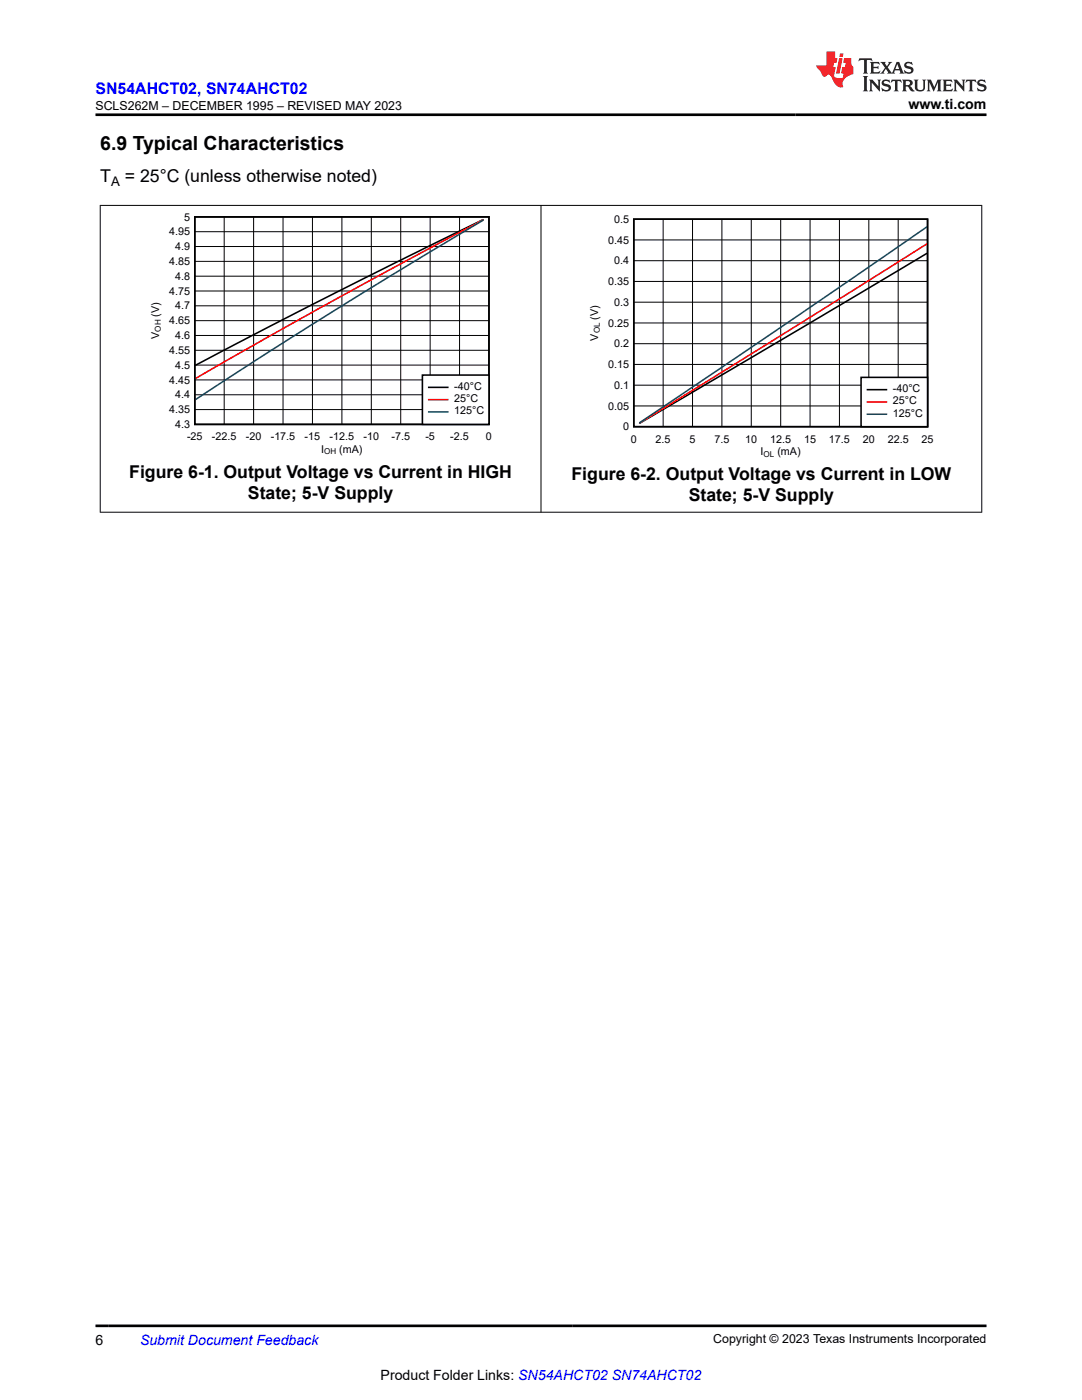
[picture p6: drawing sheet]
<svg xmlns="http://www.w3.org/2000/svg" width="216mm" height="279mm" viewBox="0 0 216 279" stroke-linecap="round" stroke-linejoin="round" font-family="sans-serif">
<defs><g id="words">
<text font-size="3.9" x="20" y="29.9">6.9 Typical Characteristics</text>
<g font-size="3.5">
<text x="20" y="36.4">T</text>
<text x="24.9" y="36.4">= 25°C (unless otherwise noted)</text>
<text x="25.8" y="95.3">Figure 6-1. Output Voltage vs Current in HIGH</text>
<text x="114" y="95.8">Figure 6-2. Output Voltage vs Current in LOW</text>
<text x="49.5" y="99.5">State; 5-V Supply</text>
<text x="137.4" y="100">State; 5-V Supply</text>
</g>
<text font-size="3.2" fill="#00f" x="19" y="18.7">SN54AHCT02, SN74AHCT02</text>
<g font-size="2.8">
<text x="181.3" y="21.8">www.ti.com</text>
<text x="19" y="268.4">6</text>
<text x="76" y="275.3">Product Folder Links: SN54AHCT02 SN74AHCT02</text>
</g>
<text font-size="2.8" fill="#00f" x="27.9" y="268.4">Submit Document Feedback</text>
<text font-size="2.6" x="22.2" y="37.1">A</text>
<g font-size="2.5">
<text x="19" y="21.9">SCLS262M – DECEMBER 1995 – REVISED MAY 2023</text>
<text x="142.3" y="268.1">Copyright © 2023 Texas Instruments Incorporated</text>
</g>
<g font-size="2.1">
<text x="33.7" y="47">4.95</text>
<text x="36.7" y="44">5</text>
<text x="122.5" y="44.5">0.5</text>
<text x="33.7" y="52.9">4.85</text>
<text x="34.9" y="49.9">4.9</text>
<text x="121.3" y="48.6">0.45</text>
<text x="122.5" y="52.8">0.4</text>
<text x="33.7" y="58.8">4.75</text>
<text x="34.9" y="55.8">4.8</text>
<text x="121.3" y="56.9">0.35</text>
<text x="31.7" y="63.2" transform="rotate(-90 31.7 63.2)">(V)</text>
<text x="33.7" y="64.7">4.65</text>
<text x="34.9" y="61.8">4.7</text>
<text x="119.3" y="63.8" transform="rotate(-90 119.3 63.8)">(V)</text>
<text x="121.3" y="65.2">0.25</text>
<text x="122.5" y="61">0.3</text>
<text x="31.7" y="67.6" transform="rotate(-90 31.7 67.6)">V</text>
<text x="33.7" y="70.6">4.55</text>
<text x="34.9" y="67.7">4.6</text>
<text x="119.3" y="68" transform="rotate(-90 119.3 68)">V</text>
<text x="122.5" y="69.3">0.2</text>
<text x="33.7" y="76.5">4.45</text>
<text x="34.9" y="73.6">4.5</text>
<text x="90.6" y="77.8">-40°C</text>
<text x="121.3" y="73.5">0.15</text>
<text x="122.5" y="77.6">0.1</text>
<text x="33.7" y="82.5">4.35</text>
<text x="34.9" y="79.5">4.4</text>
<text x="90.6" y="80.2">25°C</text>
<text x="90.6" y="82.7">125°C</text>
<text x="121.3" y="81.7">0.05</text>
<text x="178.1" y="78.2">-40°C</text>
<text x="178.1" y="80.7">25°C</text>
<text x="178.1" y="83.1">125°C</text>
<text x="34.9" y="85.4">4.3</text>
<text x="37.3" y="87.9">-25</text>
<text x="42.3" y="87.9">-22.5</text>
<text x="49.1" y="87.9">-20</text>
<text x="54" y="87.9">-17.5</text>
<text x="60.8" y="87.9">-15</text>
<text x="65.8" y="87.9">-12.5</text>
<text x="72.5" y="87.9">-10</text>
<text x="78.1" y="87.9">-7.5</text>
<text x="84.9" y="87.9">-5</text>
<text x="89.8" y="87.9">-2.5</text>
<text x="97" y="87.9">0</text>
<text x="124.3" y="85.9">0</text>
<text x="125.9" y="88.3">0</text>
<text x="130.8" y="88.3">2.5</text>
<text x="137.6" y="88.3">5</text>
<text x="142.6" y="88.3">7.5</text>
<text x="148.7" y="88.3">10</text>
<text x="153.7" y="88.3">12.5</text>
<text x="160.4" y="88.3">15</text>
<text x="165.4" y="88.3">17.5</text>
<text x="172.2" y="88.3">20</text>
<text x="177.1" y="88.3">22.5</text>
<text x="183.9" y="88.3">25</text>
<text x="64.1" y="90.3">I</text>
<text x="67.7" y="90.3">(mA)</text>
<text x="151.8" y="90.8">I</text>
<text x="155.1" y="90.8">(mA)</text>
</g>
<g font-size="1.6">
<text x="32.1" y="66.2" transform="rotate(-90 32.1 66.2)">OH</text>
<text x="119.7" y="66.5" transform="rotate(-90 119.7 66.5)">OL</text>
<text x="64.7" y="90.7">OH</text>
<text x="152.4" y="91.1">OL</text>
</g>
</g></defs>
<path d="M38.9 43.3h58.7v41.4h-58.7zM96.4 43.8l-32.9 16.4-24.5 12.7" fill="none" stroke="#000" stroke-width=".31"/>
<g fill="none" stroke="#000" stroke-width=".2">
<path d="M38.9 58.1h58.7M38.9 55.1h58.7M38.9 52.2h58.7M38.9 49.2h58.7M38.9 46.2h58.7M44.7 43.3v41.4M50.6 43.3v41.4M56.5 43.3v41.4M62.3 43.3v41.4M68.2 43.3v41.4M74.1 43.3v41.4M80 43.3v41.4"/>
<path d="M85.8 43.3v41.4M91.7 43.3v41.4M38.9 78.8h58.7M38.9 75.8h58.7M38.9 72.9h58.7M38.9 69.9h58.7M38.9 67h58.7M38.9 64h58.7M38.9 61h58.7M38.9 81.7h58.7"/>
</g>
<path d="M96.4 43.9l-29.4 15.8-28 15.8" fill="none" stroke="#f00" stroke-width=".31"/>
<path d="M96.4 44l-29.4 17.8-15.2 9.6-12.8 8.3" fill="none" stroke="#105465" stroke-width=".31"/>
<path d="M84.3 74.9h13.3v9.8h-13.3z" fill-rule="evenodd" fill="#fff"/>
<path d="M126.5 43.7h58.6v41.5h-58.6zM184.9 50.6l-57.3 33.9M84.3 74.9h13.3v9.8h-13.3zM85.5 77.3h3.9" fill="none" stroke="#000" stroke-width=".31"/>
<path d="M184.9 48.7l-57.3 35.7M85.5 79.8h3.9" fill="none" stroke="#f00" stroke-width=".31"/>
<path d="M184.9 45.3l-26.8 18.4-30.5 20.7M85.5 82.2h3.9" fill="none" stroke="#105465" stroke-width=".31"/>
<g fill="none" stroke="#000" stroke-width=".2">
<path d="M126.5 56.2h58.6M126.5 52h58.6M126.5 47.9h58.6M132.3 43.7v41.5M138.2 43.7v41.5M144 43.7v41.5M149.9 43.7v41.5M155.8 43.7v41.5M161.6 43.7v41.5M167.5 43.7v41.5M173.4 43.7v41.5M179.2 43.7v41.5"/>
<path d="M126.5 76.9h58.6M126.5 72.7h58.6M126.5 68.6h58.6M126.5 64.5h58.6M126.5 60.3h58.6M126.5 81h58.6"/>
</g>
<path d="M171.8 75.3h13.3v9.9h-13.3z" fill-rule="evenodd" fill="#fff"/>
<path d="M171.8 75.3h13.3v9.9h-13.3zM173.1 77.8h3.8" fill="none" stroke="#000" stroke-width=".31"/>
<path d="M173.1 80.2h3.8" fill="none" stroke="#f00" stroke-width=".31"/>
<path d="M173.1 82.7h3.8" fill="none" stroke="#105465" stroke-width=".31"/>
<path d="M19.9 41h176.1M20 40.9v61.4M107.9 40.9v61.4M195.9 40.9v61.4M19.9 102.2h176.1" fill="none" stroke="#000" stroke-width=".2"/>
<path d="M171.5 11.6l-.2 .6 .5-.2h.6v.1v2.2l-.2 .4h1l-.2-.4v-2.2v-.1h.5l.5 .2-.1-.6zM173.6 12.4l.2 .3v1.6l-.2 .4h1.9l.1-.6a1.08 1.08 0 0 1-1.3 .2v-.7h.6l.4 .2v-.7l-.4 .2h-.6v-.5l.2-.2a1 1 0 0 1 1 .3l-.1-.5zM175.7 12.4l.9 1.1-1 1.2h.9l-.2-.2 .5-.8 .4 .8-.2 .2h1.6l-.2-.2 .2-.5h.9l.1 .5-.1 .2h.9l-.2-.4-.8-1.9h-.5l-.9 2.1-.9-1.1 .9-1h-.8l.2 .2-.4 .6-.4-.6 .2-.2zM179 12.8l.4 1h-.7zM180.7 12.5a.65 .65 0 0 0-.2 .7 .65 .65 0 0 0 .6 .5l.6 .1 .1 .3a.79 .79 0 0 1-.7 .4 .79 .79 0 0 1-.7-.5l.1 .7 .2-.1a.93 .93 0 0 0 1.1 0 .93 .93 0 0 0 .4-.9 1.46 1.46 0 0 0-1.2-.6l-.1-.3a1.09 1.09 0 0 1 1.2 .2l-.2-.6-.1 .1-.5-.2zM172.2 15.2l.2 .4v2.2l-.2 .4h1l-.2-.4v-2.2l.2-.4zM173.4 15.9l.2 .4v1.5l-.2 .4h.8l-.3-.4 .1-1.3 1.6 1.8v-2l.2-.4h-.7l.1 .2 .1 1.1-1.2-1.3zM176.2 16a.65 .65 0 0 0-.2 .8 .65 .65 0 0 0 .6 .4l.6 .2 .1 .2a.79 .79 0 0 1-.7 .4 .79 .79 0 0 1-.7-.5l.1 .7 .2-.1a.93 .93 0 0 0 1.1 .1 .93 .93 0 0 0 .4-1 1.46 1.46 0 0 0-1.2-.5l-.1-.4a1.09 1.09 0 0 1 1.2 .2l-.1-.6-.2 .1-.5-.1zM177.9 15.9l-.1 .6a.63 .63 0 0 1 .8-.3v1.6l-.3 .4h1l-.2-.4v-1.6a.66 .66 0 0 1 .8 .3l-.1-.6zM180 15.9l.2 .4v1.5l-.2 .4h1l-.2-.2-.1-.7h.5l.1 .2a.79 .79 0 0 0 1.2 .6l-1-.9a.61 .61 0 0 0 .6-.6 .61 .61 0 0 0-.5-.7zM180.8 16.2h.1a.47 .47 0 0 1 .5 .1 .47 .47 0 0 1 .1 .5l-.1 .1-.7 .1zM182.3 15.9l.2 .2a2.27 2.27 0 0 0 .4 2 1.04 1.04 0 0 0 1.7-.7v-1.3l.2-.2h-.8l.2 .4v1.1a.6 .6 0 0 1-.6 .6 .6 .6 0 0 1-.6-.6v-1.1l.3-.4zM184.9 15.9l.2 .4v1.5l-.2 .4h.8l-.3-.4v-1.4l.9 1.9 .9-1.9v1.4l-.3 .4h1l-.2-.4v-1.5l.2-.4h-.8l-.7 1.5-.6-1.5zM188.1 15.9l.2 .4v1.5l-.2 .4h1.9l.1-.6a1.09 1.09 0 0 1-1.3 .2v-.7h.6l.4 .2v-.6l-.4 .2h-.6v-.6l.2-.1a1.01 1.01 0 0 1 1 .3l-.1-.6zM190.2 15.9l.3 .4v1.5l-.3 .4h.8l-.2-.4v-1.3l1.6 1.8v-2l.2-.4h-.7l.2 .2v1.1l-1.2-1.3zM192.8 15.9l-.1 .6a.63 .63 0 0 1 .8-.3v1.6l-.3 .4h1l-.2-.4v-1.6a.66 .66 0 0 1 .8 .3l-.1-.6zM195.2 16a.65 .65 0 0 0-.2 .8 .65 .65 0 0 0 .6 .4l.6 .2 .2 .2a.79 .79 0 0 1-.7 .4 .79 .79 0 0 1-.7-.5l.1 .7 .2-.1a.93 .93 0 0 0 1 .1 .93 .93 0 0 0 .5-1 1.46 1.46 0 0 0-1.3-.5v-.4a1.09 1.09 0 0 1 1.2 .2l-.2-.6-.2 .1-.5-.1z" fill="#231f20"/>
<path d="M164.9 10.3v2.7h-2l.1 .4 .8 1a.95 .95 0 0 0 1 .9 .59 .59 0 0 1 .5-.4 .59 .59 0 0 1 .5 .3l.4 .8a1.59 1.59 0 0 0 2.1 1.4 1.61 1.61 0 0 1 1-2.3l1-.3-.1-1.5a1.59 1.59 0 0 1-.3-1.7h-1.5l-.2 .9h.6l-.2 .9h-.5l-.2 .9v.3l.4 .1-.1 .9h-.7a.73 .73 0 0 1-1-.7l.3-1.5h-.5l.1-.9h.5l.2-.9h-.5v-1.3zM167.4 11.6l-.6 3.1h.7l.6-3.1zM167.6 10.7l-.1 .6h.7l.1-.6z" fill="#ed1c24"/>
<path d="M19 22.9h177.8M19 264.6h177.8" fill="none" stroke="#000" stroke-width=".53"/>
<use href="#words"/>
</svg>
